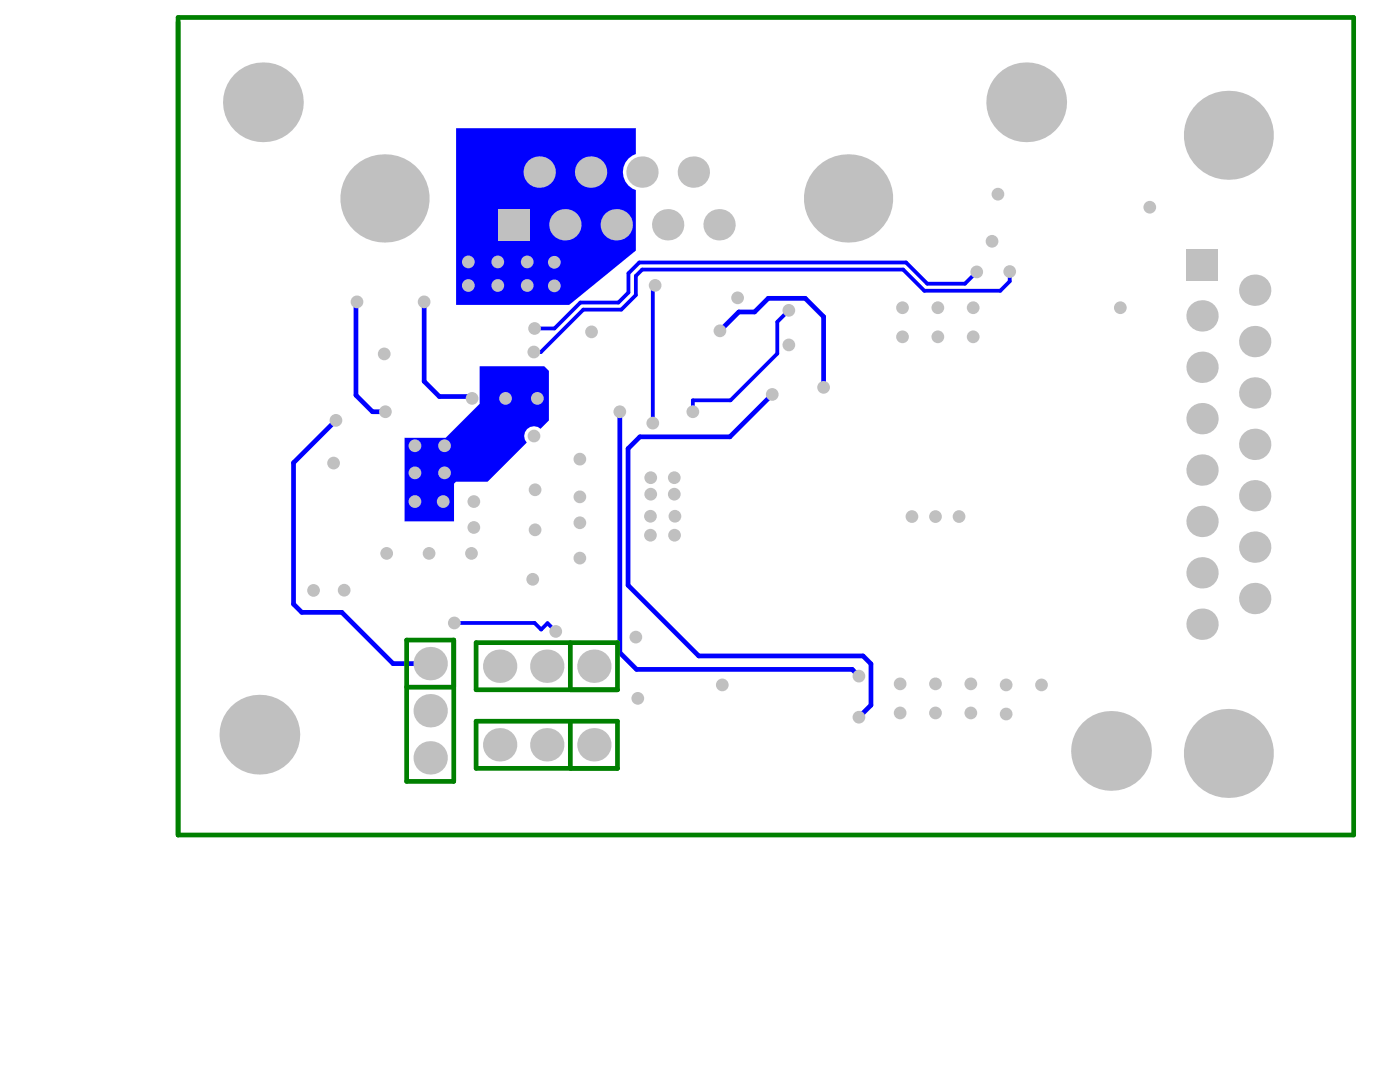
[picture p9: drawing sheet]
<svg xmlns="http://www.w3.org/2000/svg" width="279mm" height="216mm" viewBox="0 0 279 216" stroke-linecap="round" stroke-linejoin="round" font-family="sans-serif">
<g fill="#00f">
<path d="M80.7 87.4h8.3l6.7-6.8v-7.5h12.9l.9 .9v9.9l-1.6 1.7a1.95 1.95 0 0 0-2.7 0 1.95 1.95 0 0 0-.1 2.7l-7.8 7.8h-6.3l-.4 .4v7.5h-9.9z"/>
<path d="M91 25.6h35.9v5.1a3.8 3.8 0 0 0-2.6 3.6 3.8 3.8 0 0 0 2.6 3.6v12.1l-13.3 10.8h-22.6z"/>
</g>
<path d="M71.2 60.2l-.2 .2v18.5l3.3 3.3h2.6M84.6 60.2v15.9l3.1 3h6.1l.4 .4M143.7 66l3.7-3.7h3.2l2.7-2.8h7.4l3.7 3.7v14.1M154.1 78.7l-8.4 8.5h-18l-2.4 2.3v27.3l14.1 14.1h32.8l1.6 1.6v8.2l-2.4 2.4M67 83.9l-8.4 8.4v28.2l1.6 1.7h8l10.2 10.2h7.5M123.7 82.2v48l3.3 3.4h43.1l1.3 1.3" fill="none" stroke="#00f" stroke-width=".94"/>
<path d="M130.7 56.9l-.4 .5v27M194.9 54.3l-2.3 2.3h-7.5l-4.3-4.2h-53.2l-2.2 2.1v3.9l-2 2h-7.6l-5.1 5.1h-4M201.5 54.2v1.9l-1.9 1.9h-15.1l-4.3-4.2h-52l-1.3 1.3v3.8l-2.9 2.9h-7.6l-8.5 8.4h-1.4M157.4 61.9l-2.3 2.3v6.4l-9.3 9.3h-7.5v2.3M90.7 124.3h16l1.3 1.3 1.3-1.3 1.6 1.7" fill="none" stroke="#00f" stroke-width=".75"/>
<g fill="#c0c0c0">
<circle cx="106.3" cy="115.6" r="1.27"/>
<circle cx="115.7" cy="111.4" r="1.27"/>
<circle cx="115.7" cy="91.6" r="1.27"/>
<circle cx="106.6" cy="87" r="1.27"/>
<circle cx="115.7" cy="99.1" r="1.27"/>
<circle cx="115.7" cy="104.3" r="1.27"/>
<circle cx="106.8" cy="97.7" r="1.27"/>
<circle cx="106.8" cy="105.7" r="1.27"/>
<circle cx="94.1" cy="110.4" r="1.27"/>
<circle cx="85.6" cy="110.4" r="1.27"/>
<circle cx="77.2" cy="110.4" r="1.27"/>
<circle cx="94.6" cy="105.3" r="1.27"/>
<circle cx="94.6" cy="100.1" r="1.27"/>
<circle cx="93.5" cy="52.3" r="1.27"/>
<circle cx="99.3" cy="52.3" r="1.27"/>
<circle cx="105.2" cy="52.3" r="1.27"/>
<circle cx="110.6" cy="52.3" r="1.27"/>
<circle cx="107.2" cy="79.5" r="1.27"/>
<circle cx="94.2" cy="79.5" r="1.27"/>
<circle cx="100.9" cy="79.5" r="1.27"/>
<circle cx="110.6" cy="57" r="1.27"/>
<circle cx="105.2" cy="57" r="1.27"/>
<circle cx="99.3" cy="57" r="1.27"/>
<circle cx="93.5" cy="57" r="1.27"/>
<circle cx="201.5" cy="54.2" r="1.27"/>
<circle cx="194.9" cy="54.3" r="1.27"/>
<circle cx="106.5" cy="70.2" r="1.27"/>
<circle cx="106.7" cy="65.5" r="1.27"/>
<circle cx="199.2" cy="38.7" r="1.27"/>
<circle cx="198" cy="48.1" r="1.27"/>
<circle cx="229.5" cy="41.3" r="1.27"/>
<circle cx="223.6" cy="61.4" r="1.27"/>
<circle cx="67" cy="83.9" r="1.27"/>
<circle cx="76.9" cy="82.2" r="1.27"/>
<circle cx="84.6" cy="60.2" r="1.27"/>
<circle cx="90.7" cy="124.3" r="1.27"/>
<circle cx="127.3" cy="139.3" r="1.27"/>
<circle cx="126.9" cy="127.1" r="1.27"/>
<circle cx="110.9" cy="126" r="1.27"/>
<circle cx="157.4" cy="68.8" r="1.27"/>
<circle cx="157.4" cy="61.9" r="1.27"/>
<circle cx="154.1" cy="78.7" r="1.27"/>
<circle cx="171.4" cy="134.9" r="1.27"/>
<circle cx="171.4" cy="143.1" r="1.27"/>
<circle cx="164.4" cy="77.3" r="1.27"/>
<circle cx="143.7" cy="66" r="1.27"/>
<circle cx="200.8" cy="136.7" r="1.27"/>
<circle cx="207.9" cy="136.7" r="1.27"/>
<circle cx="200.8" cy="142.5" r="1.27"/>
<circle cx="147.2" cy="59.4" r="1.27"/>
<circle cx="66.6" cy="92.4" r="1.27"/>
<circle cx="71.2" cy="60.2" r="1.27"/>
<circle cx="144.1" cy="136.7" r="1.27"/>
<circle cx="180.1" cy="61.4" r="1.27"/>
<circle cx="187.2" cy="61.4" r="1.27"/>
<circle cx="194.2" cy="61.4" r="1.27"/>
<circle cx="180.1" cy="67.2" r="1.27"/>
<circle cx="187.2" cy="67.2" r="1.27"/>
<circle cx="194.2" cy="67.2" r="1.27"/>
<circle cx="193.7" cy="142.3" r="1.27"/>
<circle cx="186.7" cy="142.3" r="1.27"/>
<circle cx="179.6" cy="142.3" r="1.27"/>
<circle cx="193.7" cy="136.5" r="1.27"/>
<circle cx="186.7" cy="136.5" r="1.27"/>
<circle cx="179.6" cy="136.5" r="1.27"/>
<circle cx="182" cy="103.1" r="1.27"/>
<circle cx="191.4" cy="103.1" r="1.27"/>
<circle cx="88.5" cy="100.1" r="1.27"/>
<circle cx="82.8" cy="100.1" r="1.27"/>
<circle cx="82.8" cy="88.9" r="1.27"/>
<circle cx="82.8" cy="94.4" r="1.27"/>
<circle cx="88.7" cy="94.4" r="1.27"/>
<circle cx="88.7" cy="88.9" r="1.27"/>
<circle cx="130.7" cy="56.9" r="1.27"/>
<circle cx="118.1" cy="66.2" r="1.27"/>
<circle cx="130.3" cy="84.4" r="1.27"/>
<circle cx="123.7" cy="82.2" r="1.27"/>
<circle cx="138.3" cy="82.2" r="1.27"/>
<circle cx="76.7" cy="70.6" r="1.27"/>
<circle cx="68.7" cy="117.8" r="1.27"/>
<circle cx="62.6" cy="117.8" r="1.27"/>
<circle cx="129.8" cy="103" r="1.27"/>
<circle cx="134.7" cy="103" r="1.27"/>
<circle cx="134.6" cy="106.8" r="1.27"/>
<circle cx="129.8" cy="106.8" r="1.27"/>
<circle cx="129.9" cy="98.6" r="1.27"/>
<circle cx="134.6" cy="98.6" r="1.27"/>
<circle cx="134.6" cy="95.3" r="1.27"/>
<circle cx="129.9" cy="95.3" r="1.27"/>
<circle cx="186.7" cy="103.1" r="1.27"/>
<circle cx="52.5" cy="20.4" r="8"/>
<circle cx="85.9" cy="141.8" r="3.3"/>
<circle cx="85.9" cy="132.4" r="3.3"/>
<circle cx="109.1" cy="148.6" r="3.3"/>
<circle cx="118.5" cy="148.6" r="3.3"/>
<circle cx="109.1" cy="132.9" r="3.3"/>
<circle cx="118.5" cy="132.9" r="3.3"/>
<circle cx="112.7" cy="44.8" r="3.1"/>
<circle cx="133.2" cy="44.8" r="3.1"/>
<circle cx="143.5" cy="44.8" r="3.1"/>
<circle cx="204.8" cy="20.4" r="8"/>
<circle cx="239.9" cy="114.3" r="3.1"/>
<circle cx="239.9" cy="104" r="3.1"/>
<circle cx="239.9" cy="83.5" r="3.1"/>
<circle cx="239.9" cy="73.3" r="3.1"/>
<circle cx="250.4" cy="109.2" r="3.1"/>
<circle cx="250.4" cy="98.9" r="3.1"/>
<circle cx="250.4" cy="88.7" r="3.1"/>
<circle cx="250.4" cy="78.4" r="3.1"/>
<circle cx="250.4" cy="68.2" r="3.1"/>
<circle cx="51.8" cy="146.6" r="8"/>
<circle cx="85.9" cy="151.2" r="3.3"/>
<circle cx="76.7" cy="39.6" r="8.8"/>
<circle cx="107.6" cy="34.3" r="3.1"/>
<circle cx="117.9" cy="34.3" r="3.1"/>
<circle cx="138.4" cy="34.3" r="3.1"/>
<circle cx="169.3" cy="39.6" r="8.8"/>
<circle cx="239.9" cy="124.6" r="3.1"/>
<circle cx="239.9" cy="93.8" r="3.1"/>
<circle cx="239.9" cy="63" r="3.1"/>
<circle cx="99.7" cy="132.9" r="3.3"/>
<circle cx="123" cy="44.8" r="3.1"/>
<circle cx="99.7" cy="148.6" r="3.3"/>
<circle cx="221.7" cy="149.8" r="8"/>
<circle cx="128.1" cy="34.3" r="3.1"/>
<circle cx="245.1" cy="150.3" r="8.9"/>
<circle cx="245.1" cy="27" r="8.9"/>
<circle cx="250.4" cy="119.4" r="3.1"/>
<circle cx="250.4" cy="57.9" r="3.1"/>
</g>
<g fill="#c0c0c0">
<path d="M99.4 41.7h6.2v6.3h-6.2z" fill-rule="evenodd"/>
<path d="M236.8 49.6h6.2v6.3h-6.2z" fill-rule="evenodd"/>
</g>
<path d="M35.5 3.5h234.7v163.1h-234.7zM81.2 127.7h9.4v28.2h-9.4zM81.2 137.1h9.4M95 128.2h28.2v9.4h-28.2zM113.8 128.2v9.4M95 143.9h28.2v9.4h-28.2zM113.8 143.9v9.4" fill="none" stroke="#008000" stroke-width=".94"/>
</svg>
